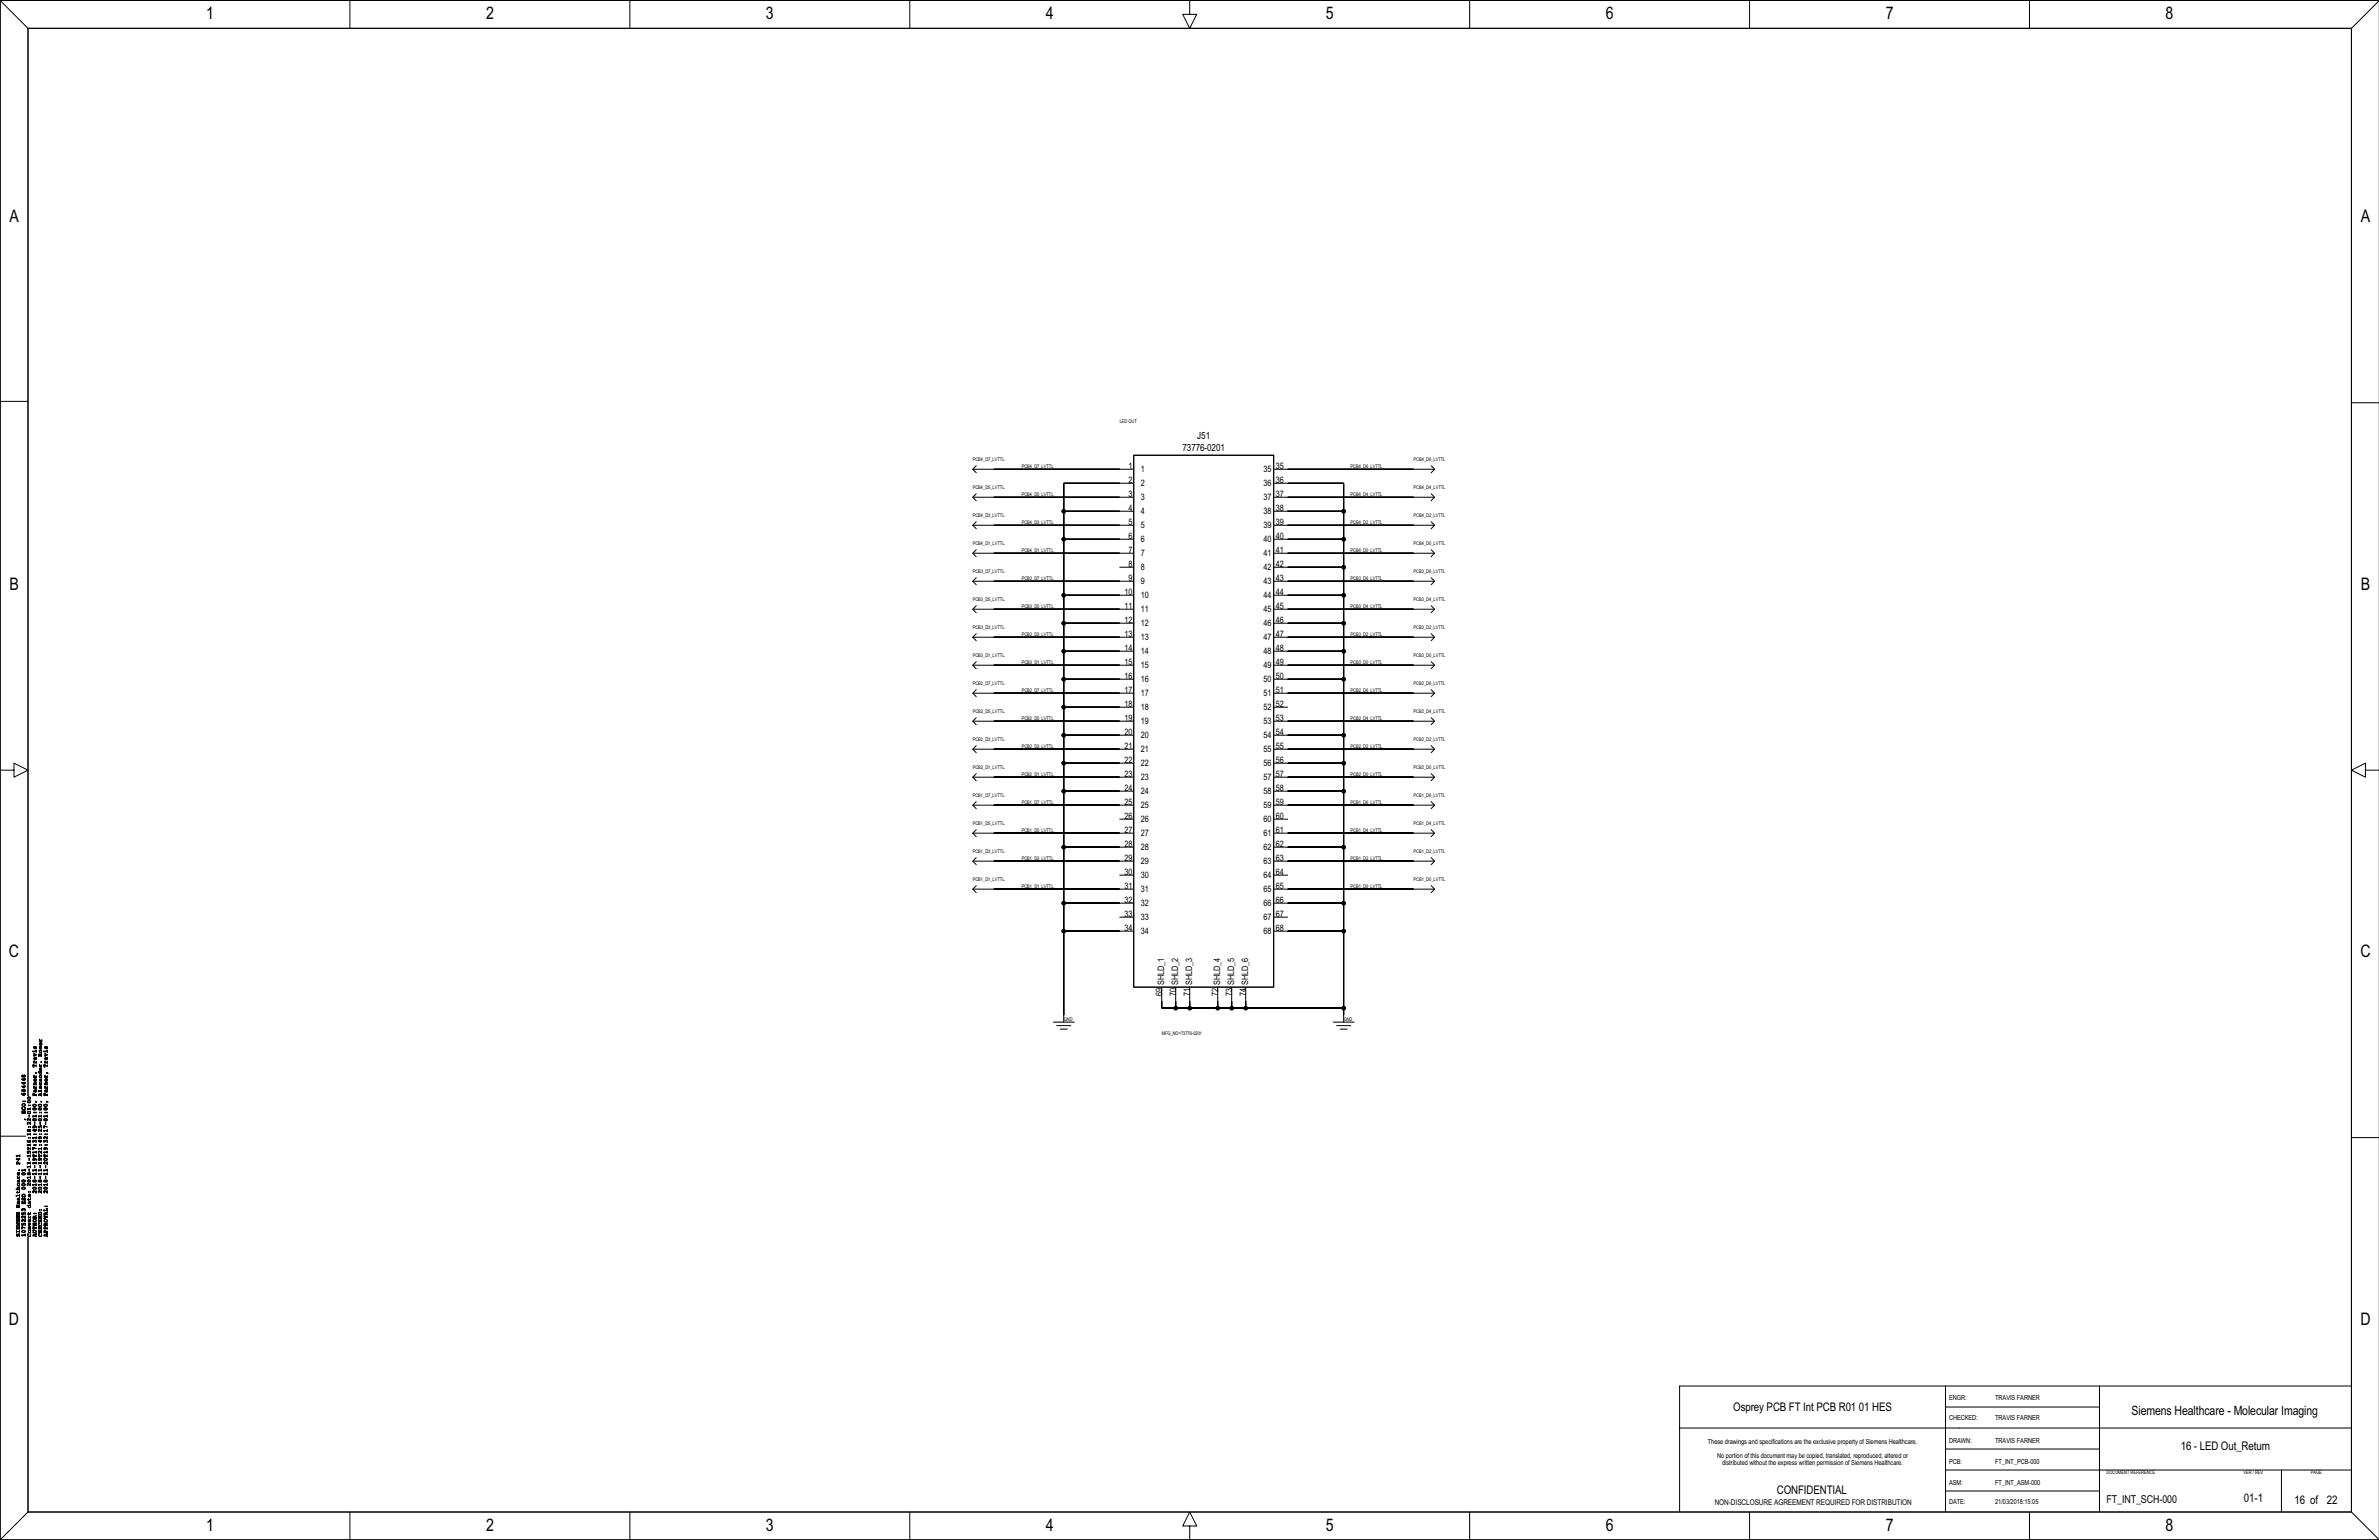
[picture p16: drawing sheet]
<svg xmlns="http://www.w3.org/2000/svg" width="863mm" height="559mm" viewBox="0 0 863 559" stroke-linecap="round" stroke-linejoin="round" font-family="sans-serif">
<defs><g id="words">
<g font-size="6.3">
<text x="74.8" y="7.1">1</text>
<text x="176.4" y="7.1">2</text>
<text x="277.9" y="7.1">3</text>
<text x="379.5" y="7.1">4</text>
<text x="481.1" y="7.1">5</text>
<text x="582.7" y="7.1">6</text>
<text x="684.2" y="7.1">7</text>
<text x="785.8" y="7.1">8</text>
<text x="3.4" y="80.7">A</text>
<text x="856.6" y="80.7">A</text>
<text x="3.4" y="214">B</text>
<text x="856.6" y="214">B</text>
<text x="3.3" y="347.3">C</text>
<text x="856.5" y="347.3">C</text>
<text x="3.3" y="480.7">D</text>
<text x="856.5" y="480.7">D</text>
<text x="74.8" y="555.6">1</text>
<text x="176.4" y="555.6">2</text>
<text x="277.9" y="555.6">3</text>
<text x="379.5" y="555.6">4</text>
<text x="481.1" y="555.6">5</text>
<text x="582.7" y="555.6">6</text>
<text x="684.2" y="555.6">7</text>
<text x="785.8" y="555.6">8</text>
</g>
<text font-size="4.7" x="773.5" y="513.6">Siemens Healthcare - Molecular Imaging</text>
<g font-size="4.3">
<text x="628.9" y="511.8">Osprey PCB FT Int PCB R01 01 HES</text>
<text x="791.3" y="526.3">16 - LED Out_Return</text>
<text x="644.8" y="542">CONFIDENTIAL</text>
<text x="814.2" y="545.2">01-1</text>
<text x="832.6" y="545.7">16 of</text>
<text x="844.4" y="545.7">22</text>
</g>
<text font-size="3.9" x="764.4" y="545.2">FT_INT_SCH-000</text>
<g font-size="3.6">
<text x="434.5" y="159.3">J51</text>
<text x="429.1" y="163.7">73776-0201</text>
</g>
<g font-size="3.2">
<text x="409.4" y="170.3">1</text>
<text x="413.9" y="171.2">1</text>
<text x="458.5" y="171.2">35</text>
<text x="462.9" y="170.3">35</text>
<text x="409.4" y="175.4">2</text>
<text x="413.9" y="176.3">2</text>
<text x="458.5" y="176.3">36</text>
<text x="462.9" y="175.4">36</text>
<text x="409.4" y="180.5">3</text>
<text x="409.4" y="185.6">4</text>
<text x="413.9" y="181.4">3</text>
<text x="458.5" y="181.4">37</text>
<text x="462.9" y="180.5">37</text>
<text x="462.9" y="185.6">38</text>
<text x="409.4" y="190.6">5</text>
<text x="413.9" y="191.5">5</text>
<text x="413.9" y="186.5">4</text>
<text x="458.5" y="191.5">39</text>
<text x="458.5" y="186.5">38</text>
<text x="462.9" y="190.6">39</text>
<text x="409.4" y="195.7">6</text>
<text x="413.9" y="196.6">6</text>
<text x="458.5" y="196.6">40</text>
<text x="462.9" y="195.7">40</text>
<text x="409.4" y="200.8">7</text>
<text x="413.9" y="201.7">7</text>
<text x="458.5" y="201.7">41</text>
<text x="462.9" y="200.8">41</text>
<text x="409.4" y="205.9">8</text>
<text x="413.9" y="206.8">8</text>
<text x="458.5" y="206.8">42</text>
<text x="462.9" y="205.9">42</text>
<text x="409.4" y="211">9</text>
<text x="413.9" y="211.9">9</text>
<text x="458.5" y="211.9">43</text>
<text x="462.9" y="211">43</text>
<text x="408" y="216">10</text>
<text x="408" y="221.1">11</text>
<text x="413.9" y="216.9">10</text>
<text x="458.5" y="216.9">44</text>
<text x="462.9" y="216">44</text>
<text x="462.9" y="221.1">45</text>
<text x="408" y="226.2">12</text>
<text x="413.9" y="227.1">12</text>
<text x="413.9" y="222">11</text>
<text x="458.5" y="227.1">46</text>
<text x="458.5" y="222">45</text>
<text x="462.9" y="226.2">46</text>
<text x="408" y="231.3">13</text>
<text x="413.9" y="232.2">13</text>
<text x="458.5" y="232.2">47</text>
<text x="462.9" y="231.3">47</text>
<text x="408" y="236.4">14</text>
<text x="413.9" y="237.2">14</text>
<text x="458.5" y="237.2">48</text>
<text x="462.9" y="236.4">48</text>
<text x="408" y="241.4">15</text>
<text x="413.9" y="242.3">15</text>
<text x="458.5" y="242.3">49</text>
<text x="462.9" y="241.4">49</text>
<text x="408" y="246.5">16</text>
<text x="408" y="251.6">17</text>
<text x="413.9" y="247.4">16</text>
<text x="458.5" y="247.4">50</text>
<text x="462.9" y="246.5">50</text>
<text x="462.9" y="251.6">51</text>
<text x="408" y="256.7">18</text>
<text x="413.9" y="257.6">18</text>
<text x="413.9" y="252.5">17</text>
<text x="458.5" y="257.6">52</text>
<text x="458.5" y="252.5">51</text>
<text x="462.9" y="256.7">52</text>
<text x="408" y="261.8">19</text>
<text x="413.9" y="262.6">19</text>
<text x="458.5" y="262.6">53</text>
<text x="462.9" y="261.8">53</text>
<text x="408" y="266.8">20</text>
<text x="413.9" y="267.7">20</text>
<text x="458.5" y="267.7">54</text>
<text x="462.9" y="266.8">54</text>
<text x="408" y="271.9">21</text>
<text x="413.9" y="272.8">21</text>
<text x="458.5" y="272.8">55</text>
<text x="462.9" y="271.9">55</text>
<text x="408" y="277">22</text>
<text x="413.9" y="277.9">22</text>
<text x="458.5" y="277.9">56</text>
<text x="462.9" y="277">56</text>
<text x="408" y="282.1">23</text>
<text x="408" y="287.1">24</text>
<text x="413.9" y="283">23</text>
<text x="458.5" y="283">57</text>
<text x="462.9" y="282.1">57</text>
<text x="462.9" y="287.1">58</text>
<text x="408" y="292.2">25</text>
<text x="413.9" y="293.1">25</text>
<text x="413.9" y="288">24</text>
<text x="458.5" y="293.1">59</text>
<text x="458.5" y="288">58</text>
<text x="462.9" y="292.2">59</text>
<text x="408" y="297.3">26</text>
<text x="413.9" y="298.2">26</text>
<text x="458.5" y="298.2">60</text>
<text x="462.9" y="297.3">60</text>
<text x="408" y="302.4">27</text>
<text x="413.9" y="303.3">27</text>
<text x="458.5" y="303.3">61</text>
<text x="462.9" y="302.4">61</text>
<text x="408" y="307.5">28</text>
<text x="413.9" y="308.3">28</text>
<text x="458.5" y="308.4">62</text>
<text x="462.9" y="307.5">62</text>
<text x="408" y="312.5">29</text>
<text x="408" y="317.6">30</text>
<text x="413.9" y="313.4">29</text>
<text x="458.5" y="313.4">63</text>
<text x="462.9" y="312.5">63</text>
<text x="462.9" y="317.6">64</text>
<text x="408" y="322.7">31</text>
<text x="413.9" y="323.6">31</text>
<text x="413.9" y="318.5">30</text>
<text x="458.5" y="323.6">65</text>
<text x="458.5" y="318.5">64</text>
<text x="462.9" y="322.7">65</text>
<text x="408" y="327.8">32</text>
<text x="413.9" y="328.7">32</text>
<text x="458.5" y="328.7">66</text>
<text x="462.9" y="327.8">66</text>
<text x="408" y="332.9">33</text>
<text x="413.9" y="333.7">33</text>
<text x="458.5" y="333.7">67</text>
<text x="462.9" y="332.9">67</text>
<text x="408" y="337.9">34</text>
<text x="413.9" y="338.8">34</text>
<text x="458.5" y="338.8">68</text>
<text x="462.9" y="337.9">68</text>
<text x="422.5" y="357.4" transform="rotate(-90 422.5 357.4)">SHLD_1</text>
<text x="427.6" y="357.4" transform="rotate(-90 427.6 357.4)">SHLD_2</text>
<text x="432.6" y="357.4" transform="rotate(-90 432.6 357.4)">SHLD_3</text>
<text x="442.8" y="357.4" transform="rotate(-90 442.8 357.4)">SHLD_4</text>
<text x="447.9" y="357.4" transform="rotate(-90 447.9 357.4)">SHLD_5</text>
<text x="453" y="357.4" transform="rotate(-90 453 357.4)">SHLD_6</text>
<text x="421.8" y="361.6" transform="rotate(-90 421.8 361.6)">69</text>
<text x="426.8" y="361.6" transform="rotate(-90 426.8 361.6)">70</text>
<text x="431.9" y="361.6" transform="rotate(-90 431.9 361.6)">71</text>
<text x="442.1" y="361.6" transform="rotate(-90 442.1 361.6)">72</text>
<text x="447.1" y="361.6" transform="rotate(-90 447.1 361.6)">73</text>
<text x="452.2" y="361.6" transform="rotate(-90 452.2 361.6)">74</text>
</g>
<text font-size="2.9" x="622.2" y="546.2">NON-DISCLOSURE AGREEMENT REQUIRED FOR DISTRIBUTION</text>
<g font-size="2.5">
<text x="707.2" y="508">ENGR:</text>
<text x="724" y="508">TRAVIS FARNER</text>
<text x="707.2" y="515.4">CHECKED:</text>
<text x="724" y="515.4">TRAVIS FARNER</text>
<text x="619.7" y="524">These drawings and specifications are the exclusive property of Siemens Healthcare.</text>
<text x="707.2" y="523.5">DRAWN:</text>
<text x="724" y="523.5">TRAVIS FARNER</text>
<text x="623.1" y="529.1">No portion of this document may be copied, translated, reproduced, altered or</text>
<text x="624.9" y="531.6">distributed without the express written permission of Siemens Healthcare.</text>
<text x="707.2" y="531.1">PCB:</text>
<text x="724" y="531.1">FT_INT_PCB-000</text>
<text x="707.2" y="538.7">ASM:</text>
<text x="724" y="538.7">FT_INT_ASM-000</text>
<text x="707.2" y="545.8">DATE:</text>
<text x="724" y="545.8">21/03/2018:15:05</text>
</g>
<g font-size="1.8">
<text x="406.3" y="153.6">LED OUT</text>
<text x="353" y="167.3">PCB4_D7_LVTTL</text>
<text x="513" y="167.3">PCB4_D6_LVTTL</text>
<text x="370.8" y="169.9">PCB4_D7_LVTTL</text>
<text x="490.1" y="169.9">PCB4_D6_LVTTL</text>
<text x="353" y="177.5">PCB4_D5_LVTTL</text>
<text x="513" y="177.5">PCB4_D4_LVTTL</text>
<text x="370.8" y="180">PCB4_D5_LVTTL</text>
<text x="490.1" y="180">PCB4_D4_LVTTL</text>
<text x="353" y="187.7">PCB4_D3_LVTTL</text>
<text x="370.8" y="190.2">PCB4_D3_LVTTL</text>
<text x="490.1" y="190.2">PCB4_D2_LVTTL</text>
<text x="513" y="187.7">PCB4_D2_LVTTL</text>
<text x="353" y="197.8">PCB4_D1_LVTTL</text>
<text x="513" y="197.8">PCB4_D0_LVTTL</text>
<text x="370.8" y="200.4">PCB4_D1_LVTTL</text>
<text x="490.1" y="200.4">PCB4_D0_LVTTL</text>
<text x="353" y="208">PCB3_D7_LVTTL</text>
<text x="513" y="208">PCB3_D6_LVTTL</text>
<text x="370.8" y="210.5">PCB3_D7_LVTTL</text>
<text x="490.1" y="210.5">PCB3_D6_LVTTL</text>
<text x="353" y="218.1">PCB3_D5_LVTTL</text>
<text x="370.8" y="220.7">PCB3_D5_LVTTL</text>
<text x="490.1" y="220.7">PCB3_D4_LVTTL</text>
<text x="513" y="218.1">PCB3_D4_LVTTL</text>
<text x="353" y="228.3">PCB3_D3_LVTTL</text>
<text x="370.8" y="230.8">PCB3_D3_LVTTL</text>
<text x="490.1" y="230.8">PCB3_D2_LVTTL</text>
<text x="513" y="228.3">PCB3_D2_LVTTL</text>
<text x="353" y="238.4">PCB3_D1_LVTTL</text>
<text x="513" y="238.4">PCB3_D0_LVTTL</text>
<text x="370.8" y="241">PCB3_D1_LVTTL</text>
<text x="490.1" y="241">PCB3_D0_LVTTL</text>
<text x="353" y="248.6">PCB2_D7_LVTTL</text>
<text x="370.8" y="251.1">PCB2_D7_LVTTL</text>
<text x="490.1" y="251.1">PCB2_D6_LVTTL</text>
<text x="513" y="248.6">PCB2_D6_LVTTL</text>
<text x="353" y="258.8">PCB2_D5_LVTTL</text>
<text x="370.8" y="261.3">PCB2_D5_LVTTL</text>
<text x="490.1" y="261.3">PCB2_D4_LVTTL</text>
<text x="513" y="258.8">PCB2_D4_LVTTL</text>
<text x="353" y="268.9">PCB2_D3_LVTTL</text>
<text x="513" y="268.9">PCB2_D2_LVTTL</text>
<text x="370.8" y="271.5">PCB2_D3_LVTTL</text>
<text x="490.1" y="271.5">PCB2_D2_LVTTL</text>
<text x="353" y="279.1">PCB2_D1_LVTTL</text>
<text x="370.8" y="281.6">PCB2_D1_LVTTL</text>
<text x="490.1" y="281.6">PCB2_D0_LVTTL</text>
<text x="513" y="279.1">PCB2_D0_LVTTL</text>
<text x="353" y="289.2">PCB1_D7_LVTTL</text>
<text x="370.8" y="291.8">PCB1_D7_LVTTL</text>
<text x="490.1" y="291.8">PCB1_D6_LVTTL</text>
<text x="513" y="289.2">PCB1_D6_LVTTL</text>
<text x="353" y="299.4">PCB1_D5_LVTTL</text>
<text x="513" y="299.4">PCB1_D4_LVTTL</text>
<text x="370.8" y="301.9">PCB1_D5_LVTTL</text>
<text x="490.1" y="301.9">PCB1_D4_LVTTL</text>
<text x="353" y="309.6">PCB1_D3_LVTTL</text>
<text x="513" y="309.6">PCB1_D2_LVTTL</text>
<text x="370.8" y="312.1">PCB1_D3_LVTTL</text>
<text x="490.1" y="312.1">PCB1_D2_LVTTL</text>
<text x="353" y="319.7">PCB1_D1_LVTTL</text>
<text x="370.8" y="322.2">PCB1_D1_LVTTL</text>
<text x="490.1" y="322.2">PCB1_D0_LVTTL</text>
<text x="513" y="319.7">PCB1_D0_LVTTL</text>
<text x="386" y="370.5">GND</text>
<text x="487.6" y="370.5">GND</text>
<text x="421.5" y="375.6">MFG_NO=73776-0201</text>
<text x="764.4" y="535">DOCUMENT REFERENCE</text>
<text x="814.1" y="535">VER / REV</text>
<text x="838.5" y="535">PAGE</text>
</g>
</g></defs>
<g fill="none" stroke="#000" stroke-width=".36">
<path d="M0 .1l10.2 10.2M10.2 10.3h843v538.3h-843zM127 .1v10.2M228.5 .1v10.2M330.1 .1v10.2M431.7 .1v5.1h2.5l-2.5 5.1-2.5-5.1h2.5M533.3 .1v10.2M634.9 .1v10.2M736.4 .1v10.2M863.3 .1h-863.3v558.7M863.3 .2l-10 10.1M0 145.6h10.2"/>
<path d="M853.2 146.1h10.1M354.2 169l-1.2 1.3 1.2 1.2M354.2 179.2l-1.2 1.2 1.2 1.3M360.6 170.3h45.7M386 175.4h20.3M386 175.4v10.1M386 175.4v195.5M411.4 165.2h50.8v193h-50.8zM411.4 175.3l-25.4 .1M411.4 170.3h-58.4M462.2 175.4h25.4M462.2 170.3h58.4"/>
<path d="M467.2 170.3h45.8M467.2 175.4h20.4M487.6 175.4v10.1M487.6 175.4v195.5M519.3 169l1.3 1.3-1.3 1.2M519.3 179.2l1.3 1.2-1.3 1.3M354.2 189.3l-1.2 1.3 1.2 1.3M354.2 199.5l-1.2 1.2 1.2 1.3M360.6 190.6h45.7M360.6 180.4h45.7M386 185.5h20.3M386 185.5v10.2"/>
<path d="M386 195.7h20.3M386 195.7v20.3M411.4 195.7h-25.4M411.4 190.6h-58.4M411.4 185.5h-25.4M411.4 180.4h-58.4M462.2 195.7h25.4M462.2 190.6h58.4M462.2 185.5h25.4M462.2 180.4h58.4M467.2 190.6h45.8M467.2 180.4h45.8"/>
<path d="M467.2 195.7h20.4M467.2 185.5h20.4M487.6 185.5v10.2M487.6 195.7v10.1M519.3 189.3l1.3 1.3-1.3 1.3M519.3 199.5l1.3 1.2-1.3 1.3M354.2 209.6l-1.2 1.3 1.2 1.3M354.2 219.8l-1.2 1.3 1.2 1.2M360.6 200.7h45.7M360.6 210.9h45.7M386 216h20.3M386 216v10.1"/>
<path d="M406.3 205.8h5.1M411.4 216h-25.4M411.4 210.9h-58.4M411.4 200.7h-58.4M462.2 216h25.4M462.2 210.9h58.4M462.2 205.8h25.4M462.2 200.7h58.4M467.2 200.7h45.8M467.2 210.9h45.8M467.2 216h20.4M467.2 205.8h20.4"/>
<path d="M487.6 205.8v10.2M487.6 216v10.1M519.3 209.6l1.3 1.3-1.3 1.3M519.3 219.8l1.3 1.3-1.3 1.2M354.2 229.9l-1.2 1.3 1.2 1.3M360.6 231.2h45.7M360.6 221.1h45.7M386 236.3v10.2M386 236.3h20.3M386 226.1v10.2M386 226.1h20.3M411.4 236.3h-25.4"/>
<path d="M411.4 231.2h-58.4M411.4 226.1h-25.4M411.4 221.1h-58.4M462.2 236.3h25.4M462.2 231.2h58.4M462.2 226.1h25.4M462.2 221.1h58.4M467.2 231.2h45.8M467.2 221.1h45.8M467.2 236.3h20.4M467.2 226.1h20.4M487.6 226.1v10.2"/>
<path d="M487.6 236.3v10.2M519.3 229.9l1.3 1.3-1.3 1.3M354.2 240.1l-1.2 1.3 1.2 1.2M354.2 250.3l-1.2 1.2 1.2 1.3M360.6 251.5h45.7M360.6 241.4h45.7M386 246.5h20.3M386 256.6h20.3M386 256.6v10.2M386 246.5v10.1M411.4 256.6h-25.4M411.4 251.5h-58.4"/>
<path d="M411.4 246.5h-25.4M411.4 241.4h-58.4M462.2 256.6h5.1M462.2 251.5h58.4M462.2 246.5h25.4M462.2 241.4h58.4M467.2 251.5h45.8M467.2 241.4h45.8M467.2 246.5h20.4M487.6 246.5v20.3M519.3 240.1l1.3 1.3-1.3 1.2M519.3 250.3l1.3 1.2-1.3 1.3"/>
<path d="M0 279.5h5.1v-2.6l5.1 2.6-5.1 2.5v-2.5M354.2 260.4l-1.2 1.3 1.2 1.3M354.2 270.6l-1.2 1.2 1.2 1.3M360.6 271.8h45.7M360.6 261.7h45.7M386 266.8h20.3M386 276.9h20.3M386 276.9v10.2M386 266.8v10.1M411.4 276.9h-25.4M411.4 271.8h-58.4M411.4 266.8h-25.4"/>
<path d="M411.4 261.7h-58.4M462.2 276.9h25.4M462.2 271.8h58.4M462.2 266.8h25.4M462.2 261.7h58.4M467.2 271.8h45.8M467.2 261.7h45.8M467.2 276.9h20.4M467.2 266.8h20.4M487.6 266.8v10.1M487.6 276.9v10.2M519.3 260.4l1.3 1.3-1.3 1.3"/>
<path d="M519.3 270.6l1.3 1.2-1.3 1.3M858.3 279.5v-2.6l-5.1 2.6 5.1 2.5v-2.5h5M354.2 280.7l-1.2 1.3 1.2 1.3M354.2 290.9l-1.2 1.3 1.2 1.2M360.6 282h45.7M360.6 292.2h45.7M386 287.1h20.3M386 287.1v20.3M406.3 297.2h5.1M411.4 292.2h-58.4M411.4 287.1h-25.4M411.4 282h-58.4"/>
<path d="M462.2 297.2h5.1M462.2 292.2h58.4M462.2 287.1h25.4M462.2 282h58.4M467.2 282h45.8M467.2 292.2h45.8M467.2 287.1h20.4M487.6 287.1v20.3M519.3 280.7l1.3 1.3-1.3 1.3M519.3 290.9l1.3 1.3-1.3 1.2M354.2 301.1l-1.2 1.2 1.2 1.3M354.2 311.2l-1.2 1.3 1.2 1.2"/>
<path d="M360.6 312.5h45.7M360.6 302.3h45.7M386 307.4h20.3M386 307.4v20.3M406.3 317.6h5.1M411.4 312.5h-58.4M411.4 307.4h-25.4M411.4 302.3h-58.4M462.2 317.6h5M462.2 312.5h58.4M462.2 307.4h25.4M462.2 302.3h58.4"/>
<path d="M467.2 312.5h45.8M467.2 302.3h45.8M467.2 307.4h20.4M487.6 307.4v20.3M519.3 301.1l1.3 1.2-1.3 1.3M519.3 311.2l1.3 1.3-1.3 1.2M354.2 321.4l-1.2 1.2 1.2 1.3M360.6 322.6h45.7M386 327.7h20.3M386 337.9v30.4M386 337.9h20.3M386 327.7v10.2"/>
<path d="M406.3 332.8h5.1M411.4 337.9h-25.4M411.4 327.7h-25.4M411.4 322.6h-58.4M462.2 337.9h25.4M462.2 332.8h5M462.2 327.7h25.4M462.2 322.6h58.4M467.2 322.6h45.8M467.2 337.9h20.4M467.2 327.7h20.4M487.6 327.7v10.2"/>
<path d="M487.6 337.9v27.9M519.3 321.4l1.3 1.2-1.3 1.3M421.5 358.2v7.6M426.6 358.2v7.6M431.7 358.2v7.6M441.9 358.2v7.6M446.9 358.2v7.6M452 358.2v7.6M382.2 370.9h7.6M383.4 372.2h5.1M384.7 373.4h2.6M421.5 365.8h5.1"/>
<path d="M421.5 363.3v2.5M421.5 365.8h66.1M426.6 363.3v2.5M426.6 365.8h5.1M431.7 363.3v2.5M431.7 365.8h10.2M441.9 363.3v2.5M441.9 365.8h5M446.9 363.3v2.5M446.9 365.8h5.1M452 363.3v2.5M452 365.8h35.6"/>
<path d="M483.8 370.9h7.6M485 372.2h5.1M486.3 373.4h2.5M487.6 365.8v2.5M0 412.3h10.2M853.2 412.8h10.1M609.5 518.2h243.7M706 510.6h55.8M706 502.9v45.7M761.8 502.9v45.7M853.2 502.9h-243.7v45.7M706 533.4h147.2"/>
<path d="M706 525.8h55.8M827.9 533.4v15.2M0 558.8h863.3M10.2 548.6l-10.2 10.2M127 548.6v10.2M228.5 548.6v10.2M330.1 548.6v10.2M431.7 553.7h2.5l-2.5-5.1-2.5 5.1h2.5v5.1M533.3 548.6v10.2M634.9 548.6v10.2M706 541h55.8M736.4 548.6v10.2"/>
<path d="M853.3 548.6l10 10.1"/>
<circle cx="386" cy="195.7" r=".63"/>
<circle cx="386" cy="185.5" r=".63"/>
<circle cx="487.6" cy="195.7" r=".64"/>
<circle cx="487.6" cy="185.5" r=".64"/>
<circle cx="386" cy="216" r=".63"/>
<circle cx="487.6" cy="216" r=".64"/>
<circle cx="487.6" cy="205.8" r=".64"/>
<circle cx="386" cy="226.1" r=".63"/>
<circle cx="386" cy="236.3" r=".63"/>
<circle cx="487.6" cy="226.1" r=".64"/>
<circle cx="487.6" cy="236.3" r=".64"/>
<circle cx="386" cy="246.5" r=".63"/>
<circle cx="386" cy="256.6" r=".63"/>
<circle cx="487.6" cy="246.5" r=".64"/>
<circle cx="386" cy="276.9" r=".63"/>
<circle cx="386" cy="266.8" r=".63"/>
<circle cx="487.6" cy="276.9" r=".64"/>
<circle cx="487.6" cy="266.8" r=".64"/>
<circle cx="386" cy="287.1" r=".63"/>
<circle cx="487.6" cy="287.1" r=".64"/>
<circle cx="386" cy="307.4" r=".63"/>
<circle cx="487.6" cy="307.4" r=".64"/>
<circle cx="386" cy="337.9" r=".63"/>
<circle cx="386" cy="327.7" r=".63"/>
<circle cx="487.6" cy="337.9" r=".64"/>
<circle cx="487.6" cy="327.7" r=".64"/>
<circle cx="426.6" cy="365.8" r=".63"/>
<circle cx="431.7" cy="365.8" r=".63"/>
<circle cx="441.9" cy="365.8" r=".63"/>
<circle cx="446.9" cy="365.8" r=".63"/>
<circle cx="452" cy="365.8" r=".63"/>
<circle cx="487.6" cy="365.8" r=".64"/>
</g>
<g fill="#000">
<circle cx="386" cy="195.7" r=".63"/>
<circle cx="386" cy="185.5" r=".63"/>
<circle cx="487.6" cy="195.7" r=".64"/>
<circle cx="487.6" cy="185.5" r=".64"/>
<circle cx="386" cy="216" r=".63"/>
<circle cx="487.6" cy="216" r=".64"/>
<circle cx="487.6" cy="205.8" r=".64"/>
<circle cx="386" cy="226.1" r=".63"/>
<circle cx="386" cy="236.3" r=".63"/>
<circle cx="487.6" cy="226.1" r=".64"/>
<circle cx="487.6" cy="236.3" r=".64"/>
<circle cx="386" cy="246.5" r=".63"/>
<circle cx="386" cy="256.6" r=".63"/>
<circle cx="487.6" cy="246.5" r=".64"/>
<circle cx="386" cy="276.9" r=".63"/>
<circle cx="386" cy="266.8" r=".63"/>
<circle cx="487.6" cy="276.9" r=".64"/>
<circle cx="487.6" cy="266.8" r=".64"/>
<circle cx="386" cy="287.1" r=".63"/>
<circle cx="487.6" cy="287.1" r=".64"/>
<circle cx="386" cy="307.4" r=".63"/>
<circle cx="487.6" cy="307.4" r=".64"/>
<circle cx="386" cy="337.9" r=".63"/>
<circle cx="386" cy="327.7" r=".63"/>
<circle cx="487.6" cy="337.9" r=".64"/>
<circle cx="487.6" cy="327.7" r=".64"/>
<circle cx="426.6" cy="365.8" r=".63"/>
<circle cx="431.7" cy="365.8" r=".63"/>
<circle cx="441.9" cy="365.8" r=".63"/>
<circle cx="446.9" cy="365.8" r=".63"/>
<circle cx="452" cy="365.8" r=".63"/>
<circle cx="487.6" cy="365.8" r=".64"/>
</g>
<path d="M5.5 418.7h2.3v30.1h-2.3z" fill-rule="evenodd" fill="#fff"/>
<g fill="none" stroke="#000" stroke-width=".36">
<path d="M5.9 419.4h1.2l.1-.4v.7l-.1-.3h-1.1v.4zM5.9 433.7h1.2l.1-.4v.9l-.1-.4h-1.1l-.1 .3zM5.9 420.5l1.3-.2v.4l-.4-.2-.1 .6zM6 437.3l1.2-.1v.4l-.6-.2v.6l.6-.2v.4h-1.2v-.4l.5 .2v-.6l-.5 .2zM6 420.5h.7v.5zM6 439.9h.3l-.2 .4 .3 .3a.47 .47 0 0 1 .2-.6 .47 .47 0 0 1 .6 .1v.6h-.4l.3-.2-.2-.5-.6 .7-.3-.2zM6.1 421.6h.5l.1 .6h.4l.1-.3v.5l-1.2 .1zM6.1 421.7l.5 .1v.4h-.5zM6.3 432.1l.1 .5h.5l.2-.6 .1 .6-.9 .3-.3-.2 .3-.1zM6.3 426.8l.3 .6h.5l.1-.4v.7l-.1-.3h-.7l-.1 .3 .2-.3zM6.3 434.8l.9-.2v.9h-.5l-.1-.7-.2 .1-.1 .6zM6.3 428.3l.8-.1 .1-.2v1l-.5-.1-.1-.6-.2 .1-.1 .5z"/>
<path d="M6.4 436l.4-.1v.9l.3-.3-.1-.5a.49 .49 0 0 1 .1 .6 .49 .49 0 0 1-.7 .2 .49 .49 0 0 1 0-.8zM6.4 430.8l.8-.2v.4l-.6-.1-.3 .2 .3 .4 .6-.2v.4h-1.3v-.2h.5zM6.4 425.6l.4-.1v.8l.3-.3-.1-.5a.49 .49 0 0 1 .1 .7 .49 .49 0 0 1-.7 .1 .49 .49 0 0 1 0-.7zM6.4 436.1l.3-.1v.8l-.4-.3zM6.4 425.7l.3-.2v.8l-.4-.2zM6.7 434.8l.4 .3v.3l-.4-.1zM6.7 428.3l.4 .2-.2 .5zM6.9 424.4l.6 .4-.6-.1zM6 447.8h.3l-.2 .4 .3 .2a.47 .47 0 0 1 .2-.5 .47 .47 0 0 1 .6 .1v.6h-.4l.3-.3-.2-.5-.6 .8-.3-.3zM6 445.1h.3l-.2 .1v.6h.4l-.1-.4h.4l-.2 .4h.5v-.7h-.3h.4v1h-1.2zM6 443.7h1.2v.4l-.1-.2h-1l.7 .3-.7 .4h1l.1-.2v.4h-1.2v-.2l.7-.4zM6 442.5h.3l-.2 .1v.6h.4l-.1-.4h.4l-.2 .4h.5v-.7l-.3-.1h.4v1h-1.2z"/>
<path d="M6 441.1l1.2 .1-1.1 .7h1l.1-.2v.5l-1.1-.2-.1 .2v-.3l1.1-.6h-1l-.1 .2zM6 446.4l.1 .4h1l.1-.4v.8l-.1-.3h-1l-.1 .4z"/>
<circle cx="6.7" cy="429.8" r=".45"/>
</g>
<path d="M7.5 424h2.3v24.8h-2.3z" fill-rule="evenodd" fill="#fff"/>
<g fill="none" stroke="#000" stroke-width=".36">
<path d="M7.9 424.6h1.2l.1-.4v.8l-.1-.4h-1.1v.4zM7.9 440l.1 .6h.4a.44 .44 0 0 1 .4-.7 .44 .44 0 0 1 .3 .7l-.1 .1 .1-.4-.3-.3-.4 .3 .1 .3h-.6zM8 438.7h.6a.4 .4 0 0 1 .6 .1 .4 .4 0 0 1-.2 .6v-.6l-.2-.1-.3 .4-.2-.3h-.3v.6zM8 436h.3h-.2v.6h.4l-.1-.4 .4 .1-.2 .3h.5v-.6h-.3l.4-.1v1h-1.2zM8 434.7h.3l-.3 .4 .4 .3a.48 .48 0 0 1 .2-.6 .48 .48 0 0 1 .6 .1v.6h-.4a.36 .36 0 0 0 .3-.4 .36 .36 0 0 0-.4-.3l-.4 .7-.3-.2zM8 430.9l.6-.1a.41 .41 0 0 1 .6 .4 .41 .41 0 0 1-.6 .3h-.5zM8 429.6l.6-.1a.41 .41 0 0 1 .6 .4 .41 .41 0 0 1-.6 .3l-.7-.2zM8 428.3l.6-.1a.43 .43 0 0 1 .6 .4 .43 .43 0 0 1-.6 .4l-.7-.3zM8 425.7l.6-.2a.43 .43 0 0 1 .6 .4 .43 .43 0 0 1-.6 .4h-.2a.44 .44 0 0 1-.4-.1 .44 .44 0 0 1 0-.5zM8 428.4a.55 .55 0 0 1 .7-.2 .55 .55 0 0 1 .3 .6 .61 .61 0 0 1-1-.4zM8 425.8v-.1a.55 .55 0 0 1 .7-.1 .55 .55 0 0 1 .3 .5 .61 .61 0 0 1-1-.3zM8 431a.56 .56 0 0 1 .7-.2 .56 .56 0 0 1 .3 .6 .56 .56 0 0 1-.6 .1 .56 .56 0 0 1-.4-.5z"/>
<path d="M8 429.6a.56 .56 0 0 1 .7-.1 .56 .56 0 0 1 .3 .6 .56 .56 0 0 1-.6 .1 .56 .56 0 0 1-.4-.6zM8.1 433.6a.58 .58 0 0 1 .7-.2 .58 .58 0 0 1 .3 .7h-1zM8.1 433.4l.8-.1 .3 1h-1.2zM7.9 448.1h1.2v-.3l.1 .8-.1-.4h-1.1v.4zM7.9 446.7l.7-.3a.48 .48 0 0 1 .6 .6 .48 .48 0 0 1-.8 .3l-.5-.3zM7.9 445.2l1.3 .4-1.2-.3 .1 .6h-.2zM7.9 444l.1 .5h.4a.44 .44 0 0 1 .3-.7 .44 .44 0 0 1 .5 .4l-.2 .5 .1-.5-.3-.3-.3 .1v.5h-.6zM8 442.6h.4l.7 .7 .1-.8v.9l-.4-.3a.42 .42 0 0 0-.4-.4 .42 .42 0 0 0-.4 .4l.2 .2-.3-.2zM8 441.3h.4l.7 .7 .1-.8v.8l-.4-.2a.42 .42 0 0 0-.4-.4 .42 .42 0 0 0-.4 .4l.2 .2-.3-.2zM8 446.7a.56 .56 0 0 1 .7-.2 .56 .56 0 0 1 .3 .5 .55 .55 0 0 1-.6 .2 .55 .55 0 0 1-.4-.5z"/>
</g>
<path d="M9.5 397.8h2.3v51h-2.3z" fill-rule="evenodd" fill="#fff"/>
<g fill="none" stroke="#000" stroke-width=".36">
<path d="M9.9 398.3l.5-.2a.5 .5 0 0 1 .8 .4 .5 .5 0 0 1-.8 .4l-.4-.2zM10 399.5l.4-.1a.5 .5 0 0 1 .8 .4 .5 .5 0 0 1-.8 .4 .42 .42 0 0 1-.4-.2 .42 .42 0 0 1 0-.5zM10 399.6a.55 .55 0 0 1 .7-.2 .55 .55 0 0 1 .3 .6 .59 .59 0 0 1-.6 .1 .59 .59 0 0 1-.4-.5zM10 398.3a.55 .55 0 0 1 .7-.2 .55 .55 0 0 1 .3 .6 .59 .59 0 0 1-.6 .1 .59 .59 0 0 1-.4-.5zM9.9 419.4h1.2l.1-.4v.8l-.1-.4h-1.1v.4zM9.9 415.4h1.2l.1-.3v.7l-.1-.3h-1.1v.4zM9.9 411.5h1.2l.1-.4v.8l-.1-.3h-1.1v.3zM9.9 402.3h1.2l.1-.3v.8l-.1-.4h-1.1v.4zM9.9 417.7l.1 .6h.4a.44 .44 0 0 1 .1-.6 .44 .44 0 0 1 .7 .2 .44 .44 0 0 1-.2 .6v-.7a.42 .42 0 0 0-.5 .1 .42 .42 0 0 0 0 .5h-.6zM9.9 413.8l.2 .5 .4 .2v-.6h.6a.6 .6 0 0 1-.6 .7 .6 .6 0 0 1-.6-.8zM9.9 410h.6a.38 .38 0 0 1 .5-.1 .38 .38 0 0 1 .2 .5 .38 .38 0 0 1-.5 .2l-.8-.1zM10 416.3h.4l-.3 .1v.3h1v-.3l.1 .7-.1-.3h-1v.4h.3h-.4z"/>
<path d="M10 407.3l.3-.1 .8 .8 .1-.8v.9l-.3-.3a.42 .42 0 0 0-.4-.4 .42 .42 0 0 0-.5 .4l.2 .2-.3-.2zM10 406h.5l.6 .7 .1-.8v.8l-.3-.2a.42 .42 0 0 0-.4-.4 .42 .42 0 0 0-.5 .4l.2 .2-.3-.2zM10 403.4l.6-.1a.41 .41 0 0 1 .6 .4 .41 .41 0 0 1-.6 .4 .46 .46 0 0 1-.5-.1 .46 .46 0 0 1-.1-.6zM10 410h.4v.4h-.4zM10 403.5a.56 .56 0 0 1 .7-.1 .56 .56 0 0 1 .3 .5 .58 .58 0 0 1-.6 .1 .58 .58 0 0 1-.4-.5zM10.3 412.8l.2 .2zM10.3 408.8l.2 .2zM10.3 401l.2 .2zM10.5 404.6l.1 .8zM10.6 413.9h.4v.4h-.4zM10.6 410h.4v.5h-.4zM11 412.8l.2 .2z"/>
<path d="M11 408.8l.2 .2zM11 401l.2 .2zM9.9 427.2h1.2l.1-.4v.8l-.1-.3h-1.1v.4zM9.9 423.3h1.2v-.4l.1 .8-.1-.3h-1.1v.3zM9.9 422h1.2v-.4l.1 .8-.1-.3h-1.1v.3zM9.9 437.3h1.2v-.2l-.1 .3a.45 .45 0 0 1 .1 .7 .45 .45 0 0 1-.7 0 .45 .45 0 0 1 .1-.7l-.6 .2zM9.9 425.7l.8-.1a.39 .39 0 0 1 .5 .2 .39 .39 0 0 1-.2 .5 .39 .39 0 0 1-.5-.2l-.6 .1zM10 429.6l.5-.1 .6 .7 .1-.8v.9l-.3-.2a.42 .42 0 0 0-.4-.5 .42 .42 0 0 0-.5 .4l.2 .2-.3-.2zM10 428.3l.4-.1a.5 .5 0 0 1 .8 .4 .5 .5 0 0 1-.8 .4l-.5-.3zM10 428.4a.55 .55 0 0 1 .7-.2 .55 .55 0 0 1 .3 .6 .63 .63 0 0 1-1-.4zM10 425.7h.4v.4h-.4zM10.3 440l.1 .5h.6l.1-.7v.7l-.8 .3-.3-.2 .3-.1z"/>
<path d="M10.3 434.8l.1 .5h.6l.1-.7v.7l-.8 .3-.3-.2 .3-.1zM10.3 436.2l.9-.3-.1 .9h-.4v-.6h-.3l-.1 .6zM10.3 432.4l.2 .2zM10.4 433.6l.3-.2v.8zM10.4 433.5l.4-.2v.9l.3-.3-.1-.6a.49 .49 0 0 1 .2 .7 .49 .49 0 0 1-.7 .2 .49 .49 0 0 1-.1-.7zM10.5 424.2l.1 .9zM10.5 420.2l.1 .9zM10.6 425.7h.4v.5h-.4zM10.8 436.2l.3 .2v.4l-.3-.1zM11 432.4l.2 .2zM10 447.7h.3a.5 .5 0 0 0 0 .8 .5 .5 0 0 0 .7-.1 .5 .5 0 0 0-.1-.7 .56 .56 0 0 1 .1 .7 .56 .56 0 0 1-.8 .2 .56 .56 0 0 1-.1-.8zM10.3 445.3l.9-.2v.3l-.6-.1-.3 .2 .2 .3 .7-.1v.4l-.9-.1z"/>
<path d="M10.3 443.7l.9 .5-.8 .6-.1-.4 .1 .2 .7-.4-.7-.3-.1 .2zM10.3 442.7l.5-.2 .1 .8 .1-.8a.49 .49 0 0 1 .2 .6 .49 .49 0 0 1-.7 .2 .49 .49 0 0 1-.2-.6zM10.3 441.2l.3 .5h.5l.1-.4-.1 .8v-.3h-.7l-.1 .2 .2-.3zM10.5 442.7l.2-.1v.7l-.3-.2z"/>
<circle cx="10.7" cy="437.8" r=".38"/>
<circle cx="10.7" cy="446.8" r=".47"/>
<circle cx="10.7" cy="446.8" r=".39"/>
</g>
<path d="M11.5 379.5h2.3v69.3h-2.3z" fill-rule="evenodd" fill="#fff"/>
<g fill="none" stroke="#000" stroke-width=".36">
<path d="M12.3 379.8h.3l-.1 .7 .3-.7 .3 .1 .1 .7-.3-.1 .2-.6h-.3l-.3 .6zM11.9 381.4l.2 .2zM12 396.7h.3h-.2v.7h.4l-.1-.4h.3l-.1 .4h.5l.1-.4v.6h-1.2zM12 386.2h.4l-.3 .1v.3h1l.1-.2v.6l-.1-.3h-1v.4l.3 .1h-.4zM12.3 381.4h.8v-.4l.1 .9-.1-.4h-.7l-.1 .3zM12.3 394.1l.3 .6h.5l.1-.4v.7l-.1-.2-.8 .1 .2-.2zM12.3 393l.9-.3v.4l-.6-.2-.2 .3 .2 .3 .6-.1v.3h-.9zM12.3 391.7l.4-.2 .2 .8 .1-.8a.49 .49 0 0 1 .2 .6 .49 .49 0 0 1-.7 .2 .49 .49 0 0 1-.2-.6zM12.3 390.2l.3 .5h.5l.1-.4-.1 .8v-.3l-.8 .2 .2-.3zM12.3 385l.3 .5h.5l.1-.4v.8l-.1-.3h-.7l-.1 .2zM12.3 382.2l.9 .5-.8 .6-.1-.4 .1 .2 .7-.4-.7-.3-.1 .3zM12.4 395.6l.8-.2-.1 .8h-.4v-.6l-.3 .1v.5z"/>
<path d="M12.4 383.8l.8-.2-.1 .9h-.4v-.7l-.3 .1v.6zM12.4 391.7l.3-.2v.8l-.3-.2zM12.7 395.6l.4 .2v.4h-.3zM12.7 383.8l.4 .2v.4h-.3zM12.9 399.5l.6 .4-.6-.1zM12.9 389.1l.6 .4-.6-.1zM11.9 418h1.2l.1-.3v.8l-.1-.4h-1.1v.4zM11.9 412.8h1.2l.1-.3v.7l-.1-.3h-1.1l.1 .4zM11.9 405h1.2l.1-.4v.8l-.1-.4h-1.1v.4zM11.9 416.4l1.3 .4-1.2-.3 .1 .7h-.2zM11.9 410l1.2-.2 .1 .5-.4-.3-.1 .6zM11.9 408.7a.68 .68 0 0 1 .9-.2 .68 .68 0 0 1 .3 .8l-.1-.5-.6-.2 .2 .2a.4 .4 0 0 1-.2 .5 .4 .4 0 0 1-.5-.3z"/>
<path d="M12 418.9h.4l-.3 .1v.4h1v-.3l.1 .6-.1-.3h-1v.4l.3 .1h-.4zM12 413.9l.5 .1a.4 .4 0 0 1 .6 0 .4 .4 0 0 1-.1 .6v-.7h-.3l-.2 .4-.1-.4h-.4l.1 .6zM12 410h.7v.6zM12 406.1l.4-.2a.47 .47 0 0 1 .7 .1 .47 .47 0 0 1 0 .6 .47 .47 0 0 1-.7 .1 .41 .41 0 0 1-.4-.1 .41 .41 0 0 1 0-.5zM12 406.2l.1-.1a.58 .58 0 0 1 .6-.1 .58 .58 0 0 1 .3 .5 .65 .65 0 0 1-1-.3zM12 402.1l.2-.1a.57 .57 0 0 1 .9 0 .57 .57 0 0 1-.1 .8 .57 .57 0 0 1-.8 0l-.3-.3zM12 402.3l.1-.1a.56 .56 0 0 1 .6-.1 .56 .56 0 0 1 .3 .5 .65 .65 0 0 1-1-.3zM12 400.8l.7-.1a.42 .42 0 0 1 .5 .4 .42 .42 0 0 1-.5 .4 .5 .5 0 0 1-.6-.1 .5 .5 0 0 1-.1-.6zM12 400.9h.1a.56 .56 0 0 1 .6-.2 .56 .56 0 0 1 .3 .6 .65 .65 0 0 1-1-.4zM12 408.8l.5-.1v.5h-.5zM12.3 415.3l.2 .3zM12.3 411.4l.2 .3z"/>
<path d="M12.3 403.6l.2 .2zM12.5 407.2l.2 .9zM13 415.3l.2 .3zM13 411.4l.2 .3zM13 403.6l.2 .2zM11.9 429.8h1.2l.1-.3v.7l-.1-.3h-1.1v.3zM11.9 425.9h1.2l.1-.4v.8l-.1-.3h-1.1l.1 .3zM11.9 424.6h1.2l.1-.4v.8l-.1-.4h-1.1v.4zM11.9 422h1.2v-.4l.1 .8-.1-.3h-1.1v.3zM11.9 420.5a.66 .66 0 0 1 .9-.2 .66 .66 0 0 1 .3 .8l-.1-.6-.6-.1a.37 .37 0 0 1 .2 .5 .37 .37 0 0 1-.5 .1 .37 .37 0 0 1-.2-.5zM12 432.2l.3-.1 .8 .7 .1-.7v.8l-.3-.2a.42 .42 0 0 0-.4-.5 .42 .42 0 0 0-.5 .4l.2 .2-.3-.2zM12 430.9l.4-.1a.47 .47 0 0 1 .8 .4 .47 .47 0 0 1-.8 .3 .41 .41 0 0 1-.4-.1 .41 .41 0 0 1 0-.5z"/>
<path d="M12 431h.1a.47 .47 0 0 1 .6-.2 .47 .47 0 0 1 .2 .6h-.7zM12 428.3l.4-.1a.46 .46 0 0 1 .6 0 .46 .46 0 0 1 .2 .5l-1 .2-.3-.2zM12 420.5h.5v.4h-.5zM12.5 426.8l.2 .9zM12.5 422.9l.2 .9zM12 448.1l1.2-.6v.5l-.1-.2-.3 .1v.5l.3 .2 .1-.2v.4l-1.1-.5-.1 .3zM12 446.3l1 .2 .2 .5-1.2 .4v-.4l.1 .2h.7l.3-.3-.3-.4h-.7l-.1 .2zM12 445.1h.4h-.3v.4h1l.1-.3v.7l-.1-.3h-1v.3l.3 .1h-.4zM12 443.8l1.1-.1 .1 .4-.6-.1v.5l.6-.1v.4l-1.2-.1v-.3l.5 .1v-.5l-.5 .1zM12.1 448.1l.6-.2v.5zM12.1 441.4l.2-.2 .3 .3 .5-.5-.4 1h.4v-.3l.1 .5h-1.2zM12.1 441.4l.4 .1 .1 .5h-.5z"/>
<path d="M12.3 440.2l.2 .2zM13 440.2l.2 .2z"/>
<circle cx="12.2" cy="428.5" r=".29"/>
<circle cx="12.9" cy="428.5" r=".29"/>
<circle cx="12.5" cy="443" r=".48"/>
<circle cx="12.6" cy="443" r=".57"/>
</g>
<path d="M13.5 438.4h2.3v10.4h-2.3z" fill="#fff"/>
<g fill="none" stroke="#000" stroke-width=".36">
<path d="M14 446.4l1.2-.1v.4l-.6-.1v.6h.5l.1-.2v.3h-1.2v-.3l.5 .2v-.6l-.5 .1zM14 445.1h.4l-.3 .1v.6h.4l-.1-.4h.4l-.2 .4h.5v-.7h-.3h.4v1h-1.2zM14 442.4l.5 .6 .7-.6-.6 .7 .5 .1 .1-.2v.4l-1.2 .1v-.5l.6 .2-.6-.4zM14 441.2h.4h-.3v.7h.4l-.1-.4h.4l-.2 .4h.5v-.7h-.3l.4-.1v1h-1.2zM14 440.1a.65 .65 0 0 1 .7-.3 .65 .65 0 0 1 .5 .5v.5h-1.2zM14.2 440l.7-.1 .2 .7h-1z"/>
<circle cx="14.4" cy="439" r=".13"/>
<circle cx="15.1" cy="439" r=".13"/>
<circle cx="14.6" cy="444.1" r=".57"/>
<circle cx="14.6" cy="448.1" r=".58"/>
</g>
<path d="M13.5 376.9h2.3v71.9h-2.3z" fill-rule="evenodd" fill="#fff"/>
<g fill="none" stroke="#000" stroke-width=".36">
<path d="M14.3 379.6l1.1 .2 .2 .7-.3-.6h-.3a.43 .43 0 0 1 0 .6 .43 .43 0 0 1-.6 0 .43 .43 0 0 1 0-.6zM14.3 378.6l.5-.2v.8l.3-.2-.1-.6a.49 .49 0 0 1 .1 .7 .49 .49 0 0 1-.6 .1 .49 .49 0 0 1-.2-.6zM14.3 377.1l.3 .6h.5l.1-.4v.7l-.1-.3h-.7l-.1 .3 .2-.3zM14.4 378.6l.2-.1v.7l-.2-.2zM13.9 395.8h1.2l.1-.4v.8l-.1-.3h-1.1l-.1 .3zM13.9 388.9l1.3-.2-.2 .3a.47 .47 0 0 1 .1 .7 .47 .47 0 0 1-.7 0 .47 .47 0 0 1 .1-.7h-.5l-.1 .2zM14 397.1l1.2-.6v.5l-.1-.3-.3 .2v.5l.3 .2 .1-.3v.4l-1.1-.4-.1 .3zM14.1 397.1l.6-.2v.5zM14.1 382.5l.4-.1 .1 .3 .6-.5-.6 .9 .6-.2v.4h-1.2zM14.1 382.6l.3-.1 .2 .6h-.5zM14.3 394.3l.5-.3 .1 .9 .1-.9a.51 .51 0 0 1 .2 .7 .51 .51 0 0 1-.6 .3 .51 .51 0 0 1-.3-.7zM14.3 392.8l.4 .4 .5-.5v.4l-.1-.2-.3 .3 .3 .4 .1-.2v.3l-.5-.4-.4 .4v-.3l.1 .1 .2-.3-.2-.3-.1 .2z"/>
<path d="M14.3 387.7l.5-.2v.9l.3-.3-.1-.5a.49 .49 0 0 1 .1 .6 .49 .49 0 0 1-.6 .2 .49 .49 0 0 1-.2-.7zM14.3 386.3l.3 .5h.5l.1-.4v.8l-.1-.3-.8 .2 .2-.3zM14.4 391.7l.8-.3v.9h-.5l-.1-.6-.2 .1v.5zM14.4 390.3l.8-.2v.3l-.6-.1-.2 .3 .2 .3 .6-.2v.4h-.9zM14.4 394.3l.2-.2v.8l-.2-.2zM14.4 387.7l.2-.1v.8l-.2-.2zM14.7 391.7l.4 .2-.2 .4zM14.9 399.5l.6 .4-.6-.1zM14.9 385.2l.6 .3-.6-.1zM13.9 416.7h1.2l.1-.3v.7l-.1-.3h-1.1v.4zM13.9 413.9l1.3-.1v.3l-.4-.1-.1 .6zM13.9 408.6l.1 .6h.4a.45 .45 0 0 1 .2-.6 .45 .45 0 0 1 .6 .2 .45 .45 0 0 1-.2 .6v-.7a.4 .4 0 0 0-.5 0 .4 .4 0 0 0 0 .5h-.6z"/>
<path d="M13.9 405h1.2l.1-.4v.7l-.1-.3h-1.1v.4zM13.9 412.7a.67 .67 0 0 1 .9-.3 .67 .67 0 0 1 .3 .9v-.5l-.7-.3 .2 .2a.4 .4 0 0 1-.3 .6 .4 .4 0 0 1-.4-.6zM14 418.9h.4l-.3 .1v.4h1l.1-.3v.6l-.1-.3h-1v.4h.3l-.4 .1zM14 417.8l.4-.1 .7 .7-.1-.7h.2v.8l-.3-.2a.42 .42 0 0 0-.4-.5 .42 .42 0 0 0-.5 .5l.2 .2-.4-.5zM14 414h.7v.4zM14 410l.4-.2 .7 .8-.1-.7 .2-.1v.8l-.3-.1a.42 .42 0 0 0-.4-.5 .42 .42 0 0 0-.5 .4l.2 .2-.4-.4zM14 406.1l.8-.2a.4 .4 0 0 1 .4 .5 .4 .4 0 0 1-.6 .3h-.2a.41 .41 0 0 1-.4-.1 .41 .41 0 0 1 0-.5zM14 406.2l.1-.1a.56 .56 0 0 1 .6-.1 .56 .56 0 0 1 .3 .5 .65 .65 0 0 1-1-.3zM14 402.1l.2-.1a.57 .57 0 0 1 .8 0 .57 .57 0 0 1 0 .8 .57 .57 0 0 1-.8 0l-.3-.3zM14 402.3l.1-.1a.55 .55 0 0 1 .6-.2 .55 .55 0 0 1 .3 .6 .65 .65 0 0 1-1-.3zM14 400.8l.8-.1a.41 .41 0 0 1 .4 .5 .41 .41 0 0 1-.6 .3h-.2a.43 .43 0 0 1-.5-.2 .43 .43 0 0 1 .1-.5zM14 400.9h.1a.55 .55 0 0 1 .6-.2 .55 .55 0 0 1 .3 .6 .65 .65 0 0 1-1-.4z"/>
<path d="M14 412.7h.5v.4h-.4zM14.4 415.3v.3zM14.4 403.6v.3zM14.5 407.2l.1 .9zM15 415.3l.1 .3zM15 403.6l.1 .3zM13.9 429.8h1.2l.1-.3v.7l-.1-.3h-1.1v.3zM13.9 425.9h1.2l.1-.4v.8l-.1-.3h-1.1l.1 .3zM13.9 424.6h1.2l.1-.4v.7l-.1-.3h-1.1v.4zM13.9 422h1.2l.1-.4v.8l-.1-.3h-1.1v.3zM13.9 420.5a.66 .66 0 0 1 .9-.2 .66 .66 0 0 1 .3 .8l-.1-.6-.6-.1a.37 .37 0 0 1 .2 .5 .37 .37 0 0 1-.5 .1 .37 .37 0 0 1-.2-.5zM14 432.2l.4-.1 .7 .7-.1-.7h.2v.8l-.3-.2a.42 .42 0 0 0-.4-.5 .42 .42 0 0 0-.5 .4l.2 .2-.4-.4z"/>
<path d="M14 430.9l.8-.1a.4 .4 0 0 1 .4 .4 .4 .4 0 0 1-.6 .3h-.2a.41 .41 0 0 1-.4-.1 .41 .41 0 0 1 0-.5zM14 431h.1a.56 .56 0 0 1 .6-.2 .56 .56 0 0 1 .3 .6 .65 .65 0 0 1-1-.4zM14 428.3l.4-.1a.47 .47 0 0 1 .6 0 .47 .47 0 0 1 .1 .6l-.6-.1-.3 .2-.3-.2zM14 420.5h.5v.4h-.4zM14.5 426.8l.1 .9zM14.5 422.9l.1 .9zM14 446.4l1.2-.1v.4l-.6-.1v.6h.5l.1-.2v.3h-1.2v-.3l.5 .2v-.6l-.5 .1zM14 445.1h.4l-.3 .1v.6h.4l-.1-.4h.4l-.2 .4h.5v-.7h-.3h.4v1h-1.2zM14 442.4l.5 .6 .7-.6-.6 .7 .5 .1 .1-.2v.4l-1.2 .1v-.5l.6 .2-.6-.4zM14 441.2h.4h-.3v.7h.4l-.1-.4h.4l-.2 .4h.5v-.7h-.3l.4-.1v1h-1.2zM14 440.1a.65 .65 0 0 1 .7-.3 .65 .65 0 0 1 .5 .5v.5h-1.2zM14.2 440l.7-.1 .2 .7h-1z"/>
<circle cx="14.7" cy="380.3" r=".36"/>
<circle cx="14.7" cy="381.5" r=".5"/>
<circle cx="14.7" cy="381.5" r=".38"/>
<circle cx="14.8" cy="389.4" r=".39"/>
<circle cx="14.4" cy="411.5" r=".13"/>
<circle cx="15.1" cy="411.5" r=".13"/>
<circle cx="14.2" cy="428.5" r=".29"/>
<circle cx="14.4" cy="439" r=".13"/>
<circle cx="14.8" cy="428.5" r=".29"/>
<circle cx="15.1" cy="439" r=".13"/>
<circle cx="14.6" cy="444.1" r=".57"/>
<circle cx="14.6" cy="448.1" r=".58"/>
</g>
<path d="M15.5 379.5h2.3v69.3h-2.3z" fill-rule="evenodd" fill="#fff"/>
<g fill="none" stroke="#000" stroke-width=".36">
<path d="M16.3 379.8h.3l-.3 .4 .2 .3 .3-.7 .3 .1 .1 .6-.3 .1 .2-.4-.2-.4-.3 .7-.3-.1zM15.8 381.4l.3 .2zM16 396.7h.3h-.3v.7h.5l-.1-.4h.4l-.2 .4h.5l.1-.4v.6h-1.2zM16 386.2h.4l-.4 .1v.3h1.1l.1-.2v.6l-.1-.3h-1.1v.4l.4 .1h-.4zM16.3 393l.9-.3v.4l-.6-.2-.3 .3 .3 .3 .6-.1v.3h-.9zM16.3 382.2l.9 .5-.8 .6-.1-.4 .1 .2 .7-.4-.7-.3-.1 .3zM16.3 381.4h.8v-.4l.1 .9-.1-.4h-.7l-.1 .3zM16.3 395.6l.9-.2-.1 .8h-.4v-.6l-.3 .1-.1 .5zM16.3 390.2l.3 .5h.5l.1-.4-.1 .8v-.3h-.7l-.1 .2 .2-.3zM16.3 383.8l.9-.2-.1 .9h-.4v-.7l-.3 .1-.1 .6zM16.4 394l.2 .7h.5l.1-.4v.7l-.1-.2h-.7l-.1 .2 .2-.3zM16.4 391.6l.4-.1v.8l.3-.2-.1-.6a.49 .49 0 0 1 .1 .7 .49 .49 0 0 1-.7 .1 .49 .49 0 0 1 0-.7z"/>
<path d="M16.4 384.9l.2 .6h.5l.1-.4v.8l-.1-.3h-.7l-.1 .2 .2-.3zM16.4 391.7l.3-.2v.8l-.3-.1zM16.8 395.6l.3 .2v.4l-.4-.1zM16.8 383.8l.3 .2v.4l-.4-.1zM16.8 399.5l.7 .5-.7-.2zM16.8 389.1l.7 .4-.7-.1zM15.9 418h1.2l.1-.3v.8l-.1-.4h-1.1v.4zM15.9 410.2h1.2v-.4l.1 .8-.1-.3h-1.1v.3zM15.9 408.5l1.3 .4-1.2-.3 .1 .7h-.2zM15.9 405h1.2l.1-.4v.8l-.1-.4h-1.1v.4zM15.9 416.6a.66 .66 0 0 1 .8-.2 .66 .66 0 0 1 .4 .8v-.5l-.6-.2a.39 .39 0 0 1 0 .6 .39 .39 0 0 1-.6-.2zM16 418.9h.4l-.4 .1v.4h1.1v-.3l.1 .6-.1-.3h-1.1v.4l.4 .1h-.4z"/>
<path d="M16 413.9l.6-.1a.4 .4 0 0 1 .6 .2 .4 .4 0 0 1-.2 .5v-.6h-.3l-.2 .4-.2-.4h-.3v.6zM16 412.5h.3l.8 .7 .1-.7v.8l-.4-.3a.47 .47 0 0 0-.3-.4 .47 .47 0 0 0-.5 .2l.2 .4-.3-.2zM16 406.1l.6-.2a.42 .42 0 0 1 .6 .4 .42 .42 0 0 1-.6 .4h-.5zM16 402.1l.6-.1a.43 .43 0 0 1 .6 .4 .43 .43 0 0 1-.6 .4l-.7-.3zM16 400.8l.6-.1a.43 .43 0 0 1 .6 .4 .43 .43 0 0 1-.6 .4h-.2a.44 .44 0 0 1-.4-.2 .44 .44 0 0 1 0-.5zM16 402.3v-.1a.55 .55 0 0 1 .7-.2 .55 .55 0 0 1 .3 .6 .61 .61 0 0 1-1-.3zM16 400.9a.55 .55 0 0 1 .7-.2 .55 .55 0 0 1 .3 .6 .61 .61 0 0 1-1-.4zM16 416.6h.5v.4h-.5zM16 406.1a.56 .56 0 0 1 .7-.1 .56 .56 0 0 1 .3 .5 .56 .56 0 0 1-.6 .2 .56 .56 0 0 1-.4-.6zM16.3 415.3l.1 .3zM16.3 403.6l.1 .3zM16.5 407.2l.1 .9z"/>
<path d="M17 415.3l.2 .3zM17 411.4l.2 .3zM17 403.6l.2 .2zM15.9 429.8h1.2l.1-.3v.7l-.1-.3h-1.1v.3zM15.9 425.9h1.2l.1-.4v.8l-.1-.3h-1.1v.3zM15.9 424.6h1.2l.1-.4v.8l-.1-.4h-1.1v.4zM15.9 420.5l.7-.2a.48 .48 0 0 1 .6 .6 .48 .48 0 0 1-.8 .2l-.4-.1zM16 432.2l.3-.1 .8 .7 .1-.7v.8l-.4-.2a.42 .42 0 0 0-.4-.5 .42 .42 0 0 0-.4 .4l.2 .2-.3-.2zM16 430.9l.6-.1a.41 .41 0 0 1 .6 .4 .41 .41 0 0 1-.6 .3h-.5zM16 428.3l.4-.1a.47 .47 0 0 1 .6 0 .47 .47 0 0 1 .1 .6l-.6-.1-.3 .2-.3-.2zM16 421.7l.3-.1 .8 .8 .1-.8v.8l-.4-.2a.42 .42 0 0 0-.4-.4 .42 .42 0 0 0-.4 .4l.2 .2-.3-.2zM16 438.9v.3h1.1v-.6l-.4-.1h.5v1l-.1-.2h-1.1v.2z"/>
<path d="M16 431a.56 .56 0 0 1 .7-.2 .56 .56 0 0 1 .3 .6 .56 .56 0 0 1-.6 .1 .56 .56 0 0 1-.4-.5zM16 428.3h.4v.5h-.4zM16 420.5a.56 .56 0 0 1 .7-.1 .56 .56 0 0 1 .3 .5 .55 .55 0 0 1-.6 .2 .55 .55 0 0 1-.4-.6zM16.5 426.8l.1 .9zM16.5 422.9l.1 .9zM17 437.6l.2 .2zM16 448.1l1.2-.6v.5l-.1-.2-.3 .1v.5l.3 .2 .1-.2v.4l-1.2-.5v.3zM16 440.3l1.2-.6v.4l-.1-.2-.3 .2v.5l.3 .1v-.2l.1 .4-1.2-.5v.3zM16 441l1.2 .7-1.2 .6v-.5v.2l1.1-.4-1.1-.4v.3zM16 448.1l.7-.2v.5zM16 440.3l.7-.2v.5zM16.1 446.5h.5l.1 .6h.4l.1-.4v.6h-1.2z"/>
<path d="M16.1 445.2h.5l.1 .6h.4l.1-.4v.6h-1.2zM16.1 444l.5 .2 .5-.5-.5 .8 .5-.2 .1 .5-1.2-.2v.2zM16.1 446.5h.4l.1 .6h-.6zM16.1 445.3l.4-.1 .1 .6h-.6zM16.1 444h.3l.2 .5h-.6z"/>
<circle cx="16.4" cy="411.5" r=".13"/>
<circle cx="16.4" cy="437.7" r=".13"/>
<circle cx="16.8" cy="428.5" r=".29"/>
<circle cx="16.6" cy="443" r=".48"/>
<circle cx="16.6" cy="443" r=".56"/>
</g>
<path d="M7.5 389.8h2.3v17h-2.3z" fill-rule="evenodd" fill="#fff"/>
<g fill="none" stroke="#000" stroke-width=".36">
<path d="M7.9 394.1l1.3-.1v.4l-.4-.2-.1 .6zM7.9 392.8l1.2-.1 .1 .4-.4-.2-.1 .6zM7.9 391.5l1.2-.1 .1 .4-.4-.2-.1 .6zM7.9 390.3l.3-.2 .3 .2a.38 .38 0 0 1 .6-.1 .38 .38 0 0 1 0 .6 .38 .38 0 0 1-.6-.1h-.5zM7.9 396.6l.2 .6 .4 .1v-.6h.6a.61 .61 0 0 1-.6 .7 .61 .61 0 0 1-.6-.8zM8 395.4h.4a.47 .47 0 0 1 .6 0 .47 .47 0 0 1 .1 .6h-1.1zM8 394.2h.7v.5zM8 392.9h.7v.5zM8 391.6h.7v.5zM8 395.5h.4v.4h-.4zM8 390.3h.4v.4h-.4zM8.3 399.5l.1 .3z"/>
<path d="M8.6 395.5h.4v.4h-.4zM8.6 390.3h.4v.4h-.4zM9 399.5l.2 .3zM8 403.1h.3l-.2 .1v.6h.4l-.1-.4h.4l-.2 .4h.5v-.7h-.3h.4v.9l-1.1-.1-.1 .2zM8 401.8h.3a.54 .54 0 0 0 0 .8 .54 .54 0 0 0 .8-.1 .54 .54 0 0 0-.2-.8 .58 .58 0 0 1 .1 .8 .58 .58 0 0 1-.8 .2 .58 .58 0 0 1-.1-.8zM8.9 405.9l.6 .5-.6-.2z"/>
<circle cx="8.8" cy="397" r=".31"/>
<circle cx="8.6" cy="401" r=".48"/>
<circle cx="8.6" cy="401" r=".56"/>
</g>
<use href="#words"/>
</svg>
